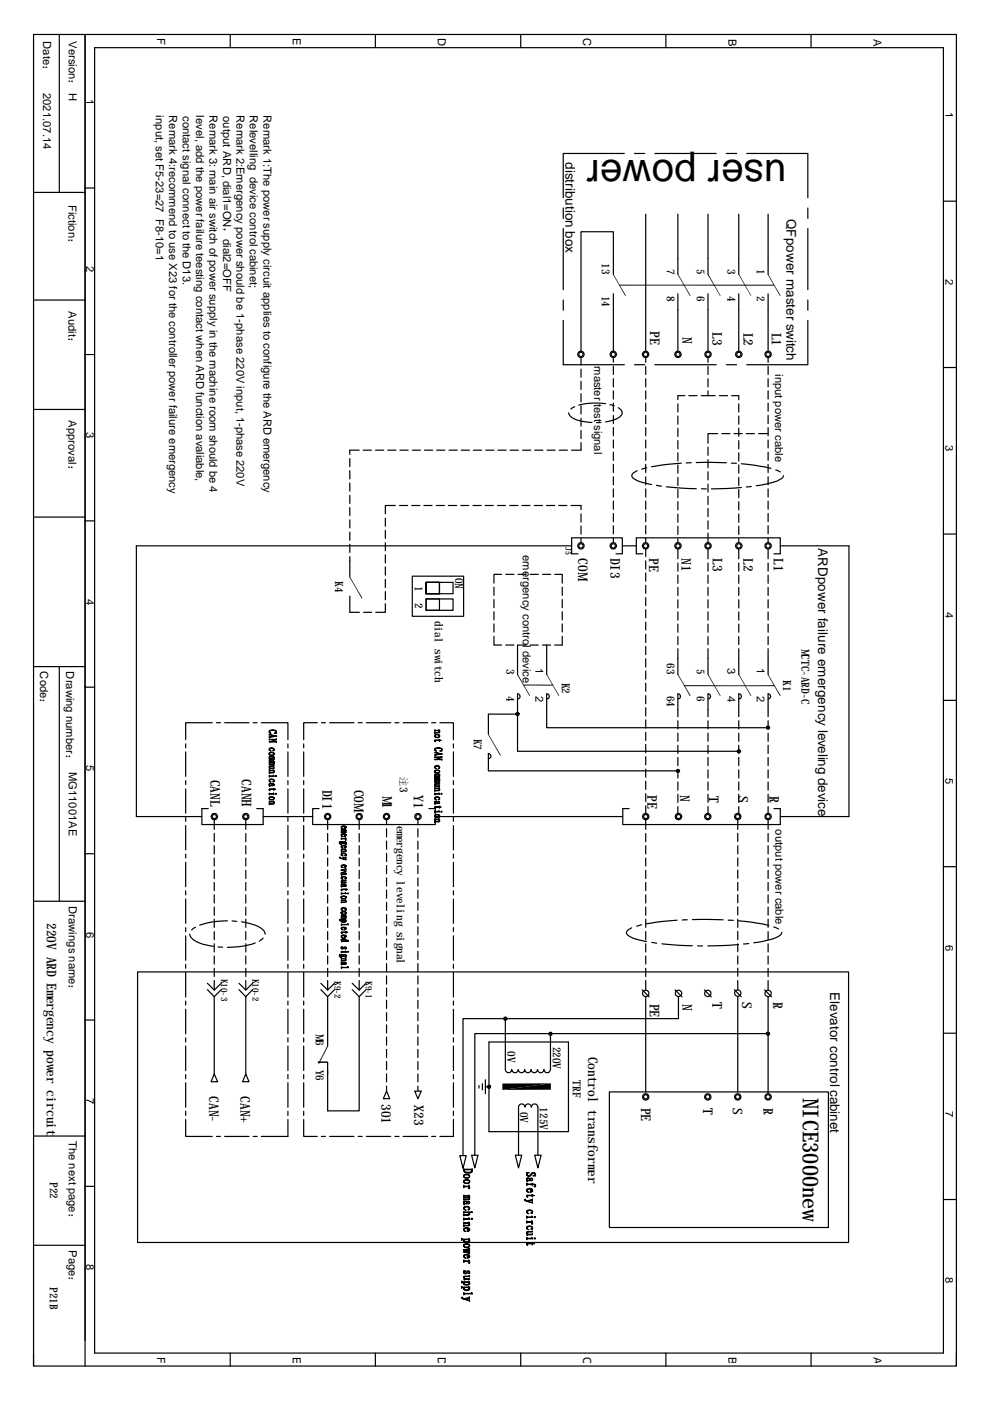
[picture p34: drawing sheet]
<svg xmlns="http://www.w3.org/2000/svg" width="210mm" height="297mm" viewBox="0 0 210 297" stroke-linecap="round" stroke-linejoin="round" font-family="sans-serif">
<defs><g id="words">
<text font-size="8.6" x="166.8" y="33.9" transform="rotate(-180 166.8 33.9)">user power</text>
<text font-size="4.7" x="170.2" y="232.7" transform="rotate(90 170.2 232.7)">NICE3000new</text>
<g font-size="2.8">
<text x="119.9" y="34.4" transform="rotate(90 119.9 34.4)">distribution box</text>
<text x="166.8" y="46.4" transform="rotate(90 166.8 46.4)">QFpower master switch</text>
<text x="137.8" y="70.3" transform="rotate(90 137.8 70.3)">PE</text>
<text x="144.7" y="71.5" transform="rotate(90 144.7 71.5)">N</text>
<text x="151" y="70.5" transform="rotate(90 151 70.5)">L3</text>
<text x="157.6" y="70.5" transform="rotate(90 157.6 70.5)">L2</text>
<text x="163.7" y="70.6" transform="rotate(90 163.7 70.6)">L1</text>
<text x="122.6" y="118.3" transform="rotate(90 122.6 118.3)">COM</text>
<text x="129.4" y="118.3" transform="rotate(90 129.4 118.3)">DI3</text>
<text x="137.7" y="118.3" transform="rotate(90 137.7 118.3)">PE</text>
<text x="144.5" y="118.3" transform="rotate(90 144.5 118.3)">N1</text>
<text x="151.1" y="118.4" transform="rotate(90 151.1 118.4)">L3</text>
<text x="157.6" y="118.4" transform="rotate(90 157.6 118.4)">L2</text>
<text x="164" y="118.3" transform="rotate(90 164 118.3)">L1</text>
<text x="173.5" y="116.2" transform="rotate(90 173.5 116.2)">ARDpower failure emergency leveling device</text>
<text x="44.6" y="165.3" transform="rotate(90 44.6 165.3)">CANL</text>
<text x="51.3" y="165.2" transform="rotate(90 51.3 165.2)">CANH</text>
<text x="68.4" y="167.4" transform="rotate(90 68.4 167.4)">DI1</text>
<text x="75.1" y="167.4" transform="rotate(90 75.1 167.4)">COM</text>
<text x="81.1" y="168.7" transform="rotate(90 81.1 168.7)">M</text>
<text x="81.1" y="170.1" transform="rotate(90 81.1 170.1)">1</text>
<text x="87.8" y="168.6" transform="rotate(90 87.8 168.6)">Y1</text>
<text x="137.3" y="168.6" transform="rotate(90 137.3 168.6)">PE</text>
<text x="144.2" y="168.6" transform="rotate(90 144.2 168.6)">N</text>
<text x="150.3" y="168.8" transform="rotate(90 150.3 168.8)">T</text>
<text x="156.6" y="168.8" transform="rotate(90 156.6 168.8)">S</text>
<text x="163.2" y="168.8" transform="rotate(90 163.2 168.8)">R</text>
<text x="9.9" y="195.7" transform="rotate(90 9.9 195.7)">220V ARD Emergency power circuit</text>
<text x="137.8" y="212.8" transform="rotate(90 137.8 212.8)">PE</text>
<text x="144.7" y="212.8" transform="rotate(90 144.7 212.8)">N</text>
<text x="151.1" y="212.4" transform="rotate(90 151.1 212.4)">T</text>
<text x="157.4" y="212.5" transform="rotate(90 157.4 212.5)">S</text>
<text x="163.9" y="212.5" transform="rotate(90 163.9 212.5)">R</text>
<text x="176" y="210.3" transform="rotate(90 176 210.3)">Elevator control cabinet</text>
<text x="124.7" y="224" transform="rotate(90 124.7 224)">Control transformer</text>
<text x="44.3" y="232.4" transform="rotate(90 44.3 232.4)">CAN-</text>
<text x="51" y="232.4" transform="rotate(90 51 232.4)">CAN+</text>
<text x="80.9" y="234" transform="rotate(90 80.9 234)">301</text>
<text x="87.8" y="234.4" transform="rotate(90 87.8 234.4)">X23</text>
<text x="136" y="234.9" transform="rotate(90 136 234.9)">PE</text>
<text x="149.1" y="234.9" transform="rotate(90 149.1 234.9)">T</text>
<text x="155.4" y="234.9" transform="rotate(90 155.4 234.9)">S</text>
<text x="161.9" y="234.9" transform="rotate(90 161.9 234.9)">R</text>
</g>
<g font-size="2.4">
<text x="9.1" y="8.7" transform="rotate(90 9.1 8.7)">Date：</text>
<text x="14.6" y="8.7" transform="rotate(90 14.6 8.7)">Version： H</text>
<text x="33.3" y="8.2" transform="rotate(90 33.3 8.2)">F</text>
<text x="62.1" y="8.2" transform="rotate(90 62.1 8.2)">E</text>
<text x="92.8" y="8.2" transform="rotate(90 92.8 8.2)">D</text>
<text x="123.7" y="8.2" transform="rotate(90 123.7 8.2)">C</text>
<text x="154.4" y="8.2" transform="rotate(90 154.4 8.2)">B</text>
<text x="185.2" y="8.2" transform="rotate(90 185.2 8.2)">A</text>
<text x="9.1" y="19.7" transform="rotate(90 9.1 19.7)">2021.07.14</text>
<text x="18.3" y="21.1" transform="rotate(90 18.3 21.1)">1</text>
<text x="200.5" y="23.8" transform="rotate(90 200.5 23.8)">1</text>
<text x="33" y="24.5" transform="rotate(90 33 24.5)">input, set F5-23=27 F8-10=1</text>
<text x="35.9" y="24.4" transform="rotate(90 35.9 24.4)">Remark 4:recommend to use X23 for the controller power failure emergency</text>
<text x="38.7" y="24.5" transform="rotate(90 38.7 24.5)">contact signal connect to the D13.</text>
<text x="41.6" y="24.5" transform="rotate(90 41.6 24.5)">level, add the power failure teesting contact when ARD function avaliable,</text>
<text x="44.4" y="24.4" transform="rotate(90 44.4 24.4)">Remark 3: main air switch of power supply in the machine room should be 4</text>
<text x="47.3" y="24.5" transform="rotate(90 47.3 24.5)">output ARD, dial1=ON，dial2=OFF</text>
<text x="50.2" y="24.4" transform="rotate(90 50.2 24.4)">Remark 2:Emergency power should be 1-phase 220V input, 1-phase 220V</text>
<text x="53" y="24.4" transform="rotate(90 53 24.4)">Relevelling device control cabinet;</text>
<text x="55.9" y="24.4" transform="rotate(90 55.9 24.4)">Remark 1:The power supply circuit applies to configure the ARD emergency</text>
<text x="14.5" y="43.4" transform="rotate(90 14.5 43.4)">Fiction：</text>
<text x="18.3" y="56.4" transform="rotate(90 18.3 56.4)">2</text>
<text x="127.6" y="55.9" transform="rotate(90 127.6 55.9)">13</text>
<text x="141.4" y="57" transform="rotate(90 141.4 57)">7</text>
<text x="147.7" y="57" transform="rotate(90 147.7 57)">5</text>
<text x="154.3" y="57" transform="rotate(90 154.3 57)">3</text>
<text x="160.4" y="57" transform="rotate(90 160.4 57)">1</text>
<text x="200.5" y="59.2" transform="rotate(90 200.5 59.2)">2</text>
<text x="14.5" y="65.9" transform="rotate(90 14.5 65.9)">Audit：</text>
<text x="127.6" y="62.7" transform="rotate(90 127.6 62.7)">14</text>
<text x="141.4" y="62.7" transform="rotate(90 141.4 62.7)">8</text>
<text x="147.7" y="62.7" transform="rotate(90 147.7 62.7)">6</text>
<text x="154.3" y="62.7" transform="rotate(90 154.3 62.7)">4</text>
<text x="160.4" y="62.7" transform="rotate(90 160.4 62.7)">2</text>
<text x="126" y="77.6" transform="rotate(90 126 77.6)">master test signal</text>
<text x="164.4" y="79.3" transform="rotate(90 164.4 79.3)">input power cable</text>
<text x="14.5" y="89.1" transform="rotate(90 14.5 89.1)">Approval：</text>
<text x="18.3" y="91.6" transform="rotate(90 18.3 91.6)">3</text>
<text x="200.5" y="94.3" transform="rotate(90 200.5 94.3)">3</text>
<text x="110.8" y="117.7" transform="rotate(90 110.8 117.7)">emergency control device</text>
<text x="71.1" y="123.2" transform="rotate(90 71.1 123.2)">K4</text>
<text x="87.9" y="124.2" transform="rotate(90 87.9 124.2)">1</text>
<text x="96.5" y="122.5" transform="rotate(90 96.5 122.5)">ON</text>
<text x="18.3" y="126.9" transform="rotate(90 18.3 126.9)">4</text>
<text x="87.9" y="127.7" transform="rotate(90 87.9 127.7)">2</text>
<text x="92.2" y="131.7" transform="rotate(90 92.2 131.7)">dial switch</text>
<text x="200.5" y="129.7" transform="rotate(90 200.5 129.7)">4</text>
<text x="170" y="137.6" transform="rotate(90 170 137.6)">MCTC-ARD-C</text>
<text x="8.6" y="142.4" transform="rotate(90 8.6 142.4)">Code：</text>
<text x="14" y="142.4" transform="rotate(90 14 142.4)">Drawing number：</text>
<text x="107.4" y="141.8" transform="rotate(90 107.4 141.8)">3</text>
<text x="113.5" y="141.7" transform="rotate(90 113.5 141.7)">1</text>
<text x="141.4" y="140.7" transform="rotate(90 141.4 140.7)">63</text>
<text x="147.7" y="141.8" transform="rotate(90 147.7 141.8)">5</text>
<text x="154.3" y="141.7" transform="rotate(90 154.3 141.7)">3</text>
<text x="160.4" y="141.7" transform="rotate(90 160.4 141.7)">1</text>
<text x="107.4" y="147.5" transform="rotate(90 107.4 147.5)">4</text>
<text x="113.5" y="147.5" transform="rotate(90 113.5 147.5)">2</text>
<text x="119.1" y="144.8" transform="rotate(90 119.1 144.8)">K2</text>
<text x="141.4" y="147.5" transform="rotate(90 141.4 147.5)">64</text>
<text x="147.7" y="147.5" transform="rotate(90 147.7 147.5)">6</text>
<text x="154.3" y="147.5" transform="rotate(90 154.3 147.5)">4</text>
<text x="160.4" y="147.5" transform="rotate(90 160.4 147.5)">2</text>
<text x="166" y="144.2" transform="rotate(90 166 144.2)">K1</text>
<text x="100.5" y="156.6" transform="rotate(90 100.5 156.6)">K7</text>
<text x="14.6" y="163.6" transform="rotate(90 14.6 163.6)">MG11001AE</text>
<text x="18.3" y="162.2" transform="rotate(90 18.3 162.2)">5</text>
<text x="84.8" y="164.5" transform="rotate(90 84.8 164.5)">注3</text>
<text x="200.5" y="165" transform="rotate(90 200.5 165)">5</text>
<text x="84.2" y="175" transform="rotate(90 84.2 175)">emergency leveling signal</text>
<text x="164.4" y="175.8" transform="rotate(90 164.4 175.8)">output power cable</text>
<text x="14.6" y="192.1" transform="rotate(90 14.6 192.1)">Drawings name：</text>
<text x="18.3" y="197.5" transform="rotate(90 18.3 197.5)">6</text>
<text x="200.5" y="200.3" transform="rotate(90 200.5 200.3)">6</text>
<text x="67" y="219.2" transform="rotate(90 67 219.2)">M6</text>
<text x="117.2" y="221.9" transform="rotate(90 117.2 221.9)">220V</text>
<text x="67" y="226.8" transform="rotate(90 67 226.8)">Y6</text>
<text x="107.6" y="222.8" transform="rotate(90 107.6 222.8)">0V</text>
<text x="18.3" y="232.8" transform="rotate(90 18.3 232.8)">7</text>
<text x="121.5" y="229.1" transform="rotate(90 121.5 229.1)">TRF</text>
<text x="110.3" y="235.7" transform="rotate(90 110.3 235.7)">0V</text>
<text x="114.4" y="234.8" transform="rotate(90 114.4 234.8)">125V</text>
<text x="200.5" y="235.6" transform="rotate(90 200.5 235.6)">7</text>
<text x="14.6" y="241.9" transform="rotate(90 14.6 241.9)">The next page：</text>
<text x="10.5" y="250.6" transform="rotate(90 10.5 250.6)">P22</text>
<text x="14.6" y="265.1" transform="rotate(90 14.6 265.1)">Page：</text>
<text x="18.3" y="268" transform="rotate(90 18.3 268)">8</text>
<text x="10.5" y="272.9" transform="rotate(90 10.5 272.9)">P21B</text>
<text x="200.5" y="270.8" transform="rotate(90 200.5 270.8)">8</text>
<text x="33.3" y="287.7" transform="rotate(90 33.3 287.7)">F</text>
<text x="62.1" y="287.7" transform="rotate(90 62.1 287.7)">E</text>
<text x="92.8" y="287.7" transform="rotate(90 92.8 287.7)">D</text>
<text x="123.7" y="287.7" transform="rotate(90 123.7 287.7)">C</text>
<text x="154.4" y="287.7" transform="rotate(90 154.4 287.7)">B</text>
<text x="185.2" y="287.7" transform="rotate(90 185.2 287.7)">A</text>
</g>
<g font-size="1.9">
<text x="46.9" y="207.5" transform="rotate(90 46.9 207.5)">K10-3</text>
<text x="53.6" y="207.5" transform="rotate(90 53.6 207.5)">K10-2</text>
<text x="70.9" y="208" transform="rotate(90 70.9 208)">K9-2</text>
<text x="77.6" y="208" transform="rotate(90 77.6 208)">K9-1</text>
</g>
<text font-size="1.7" x="119.9" y="115.9" transform="rotate(90 119.9 115.9)">J5</text>
</g></defs>
<g fill="none" stroke="#000" stroke-width=".25">
<path d="M7.1 7.3h195.7v282.3h-195.7zM12.6 7.4v33.4M18 7.4v282.2M20.1 10.1h179.9v276.8h-179.9zM48.8 7.4v2.7M79.6 7.4v2.7M110.4 7.4v2.7M141.2 7.4v2.7M172 7.4v2.7M18 39.9h2.1M132.4 32.5h-13v9.4M134.5 32.5h2.2"/>
<path d="M138.9 32.5h12.9M154 32.5h2.2M158.3 32.5h13v9.4M7.1 40.8h10.9M119.4 44.1v2.2M119.4 48.5v12.9M130 58.2v-9.1h-6.8v25.4M136.9 45.4v29.1M143.7 45.4v12.8M150.1 45.4v12.8M156.6 45.4v12.8M162.9 45.4v12.8"/>
<path d="M171.3 44.1v2.2M171.3 48.5v12.9M200 42.7h2.8M7.1 63.6h10.9M18 75.2h2.1M119.4 63.6v2.2M119.4 67.9v9.4h13M123.2 75.8v1.6M123.2 78.3v1.7M130 62.3v12.2M130 75.8v1M130 77.7v1.7"/>
<path d="M134.5 77.3h2.2M136.9 75.8v1M136.9 77.7v1.7M138.9 77.3h12.9M143.7 62.3v12.2M150.1 62.3v12.2M150.1 75.8v1M150.1 77.7v1.7M154 77.3h2.2M156.6 62.3v12.2M162.9 62.3v12.2M162.9 75.8v1"/>
<path d="M162.9 77.7v1.7M171.3 67.9v9.4h-13M171.3 63.6v2.2M200 77.9h2.8M7.1 86.8h10.9M74.2 97.2v1.8M74.2 99.8v1.7M76.2 95.4h-2v.9M77 95.4h1.7M79.6 95.4h1.8M82.2 95.4h1.7M84.8 95.4h1.7"/>
<path d="M87.4 95.4h1.8M90 95.4h1.7M92.6 95.4h1.7M95.2 95.4h1.7M97.8 95.4h1.7M100.4 95.4h1.7M103 95.4h1.7M105.6 95.4h1.7M108.2 95.4h1.7M110.8 95.4h1.7M113.4 95.4h1.7M116 95.4h1.7"/>
<path d="M118.6 95.4h1.7M120.6 87.5a2.92 2.92 0 0 0 2.7 1.8l2.2 .3M121.8 86.2l-.8 .5M123.2 80.8v1.8M123.2 83.5v1.7M123.2 86v1.8M123.2 88.7v1.7M123.2 91.3v1.7M123.2 93.8v1.6h-2M127.4 89.6h-.9M128.4 85.6l-3.3-.1-2.4 .4M129.3 85.8l.9 .2"/>
<path d="M130 80.3v1.7M130 82.9v1.7M130 85.5v1.7M130 88.1v1.7M130 90.7v1.7M130 93.3v1.7M130 95.9v1.7M130 98.5v1.7M131.1 86.4a1.16 1.16 0 0 1 .8 1.2 1.16 1.16 0 0 1-.9 1.1l-2.6 .7M135.1 99.8a1.23 1.23 0 0 0-1.1 1.3l1.3 .9 2.8 .7M136.9 80.3v1.7M136.9 82.9v1.7"/>
<path d="M136.9 85.5v1.7M136.9 88.1v1.7M136.9 90.7v1.7M136.9 93.3v1.7M136.9 95.9v1.7M136.9 98.5v1.7M137.1 99.2l-1 .3M143.7 85.6v1.8M143.7 88.2v1.7M143.7 90.8v1.7M143.7 93.4v1.8M143.7 96v1.7"/>
<path d="M143.7 98.6v1.7M144.4 98.2l-6.3 .8M145.2 83.9h-1.5v.8M146 83.9h1.8M146.6 98.1l-1.1 .1M147.6 98.1h6.4M148.7 83.9h2.9M150.1 80.3v1.7M150.1 82.9v1M150.1 94.8v1.7M150.1 97.4v1.8M152.1 91.9h-2v2.1"/>
<path d="M152.5 83.9h1.8M153 91.9h1.8M155.1 98.2h1M155.1 83.9h1.5v.8M155.6 91.9h1.8M156.6 85.6v1.8M156.6 88.2v1.7M156.6 90.8v1.7M156.6 93.4v1.8M156.6 96v1.7M156.6 98.6v1.7M157.2 98.3l2.7 .3 3.5 .7"/>
<path d="M158.2 91.9h1.7M160.8 91.9h2.1M162.9 80.3v1.7M162.9 82.9v1.7M162.9 85.5v1.7M162.9 88.1v1.7M162.9 90.7v1.7M162.9 93.3v1.7M162.9 95.9v1.7M162.9 98.5v1.7M164.5 99.6l.9 .5M7.1 109.6h10.9"/>
<path d="M18 110.4h2.1M74.2 102.4v1.7M74.2 105v1.8M74.2 107.6v1.7M74.2 110.2v1.7M74.2 112.8v1.7M74.2 115.4v1.7M74.2 118v4.3M81.7 109.8v1.8M81.7 112.4v1.8M81.7 115v1.8M81.7 117.6v1.8"/>
<path d="M83.8 107.2h-2.1v1.8M84.7 107.2h1.7M87.3 107.2h1.7M89.9 107.2h1.7M92.5 107.2h1.7M95.1 107.2h1.7M97.7 107.2h1.7M100.3 107.2h1.7M102.9 107.2h1.7M105.5 107.2h1.7M108.1 107.2h1.7M110.7 107.2h1.7"/>
<path d="M113.3 107.2h1.7M115.9 107.2h1.7M118.4 107.2h1.8M121.1 107.2h2.1v.9M121.2 115.7h-92.3v57.4h13.9M122.6 117.4h-1.4v-3.4h10.8v3.4h-1.4M123.2 109v1.7M123.2 111.5v1.8M123.2 114.2v.8M130 101.1v1.7M130 103.7v1.7M130 106.2v1.8"/>
<path d="M130 108.9v1.7M130 111.4v1.8M130 114v1M132 115.7h2.9M136.3 117.4h-1.4v-3.4h30.5v3.4h-1.3M136.9 101.1v1.7M136.9 103.7v1.7M136.9 106.2v1.8M136.9 108.9v1.7M136.9 111.4v1.8M136.9 114v1M136.9 116.4v1.6"/>
<path d="M136.9 118.9v1.7M139.2 102.9l1.1 .2M141.3 103.2l6.3 .4M143.7 101.2v1.7M143.7 103.8v1.7M143.7 106.4v1.7M143.7 109v1.7M143.7 111.6v1.7M143.7 114.2v.8M143.7 116.4v2.1M143.7 119.4v1.7M148.7 103.6l1.1 .1"/>
<path d="M150.1 113l.1 2M150.1 100v1.8M150.1 102.6v1.7M150.1 105.2v1.8M150.1 107.8v1.7M150.1 110.4v1.8M150.1 116.4v2.1M150.1 119.4v1.7M156.6 101.2v1.7M156.6 103.8v1.7M156.6 106.4v1.7M156.6 109v1.7"/>
<path d="M156.6 111.6v1.7M156.6 114.2v.8M156.6 116.4v2.1M156.6 119.4v1.7M157.2 103.4l-6.4 .3M159.3 103.2h-1.1M162.9 101.1v1.7M162.9 103.7v1.7M162.9 106.2v1.8M162.9 108.9v1.7M162.9 111.4v1.8M162.9 114v1"/>
<path d="M162.9 116.4v2.1M162.9 119.4v1.7M165.4 115.7h14.6v57.4h-14.6M166.1 100.9a3.6 3.6 0 0 1-2.9 1.5l-2.8 .6M200 113.2h2.8M74.2 126.4v3.4h2M77.1 129.8h1.7M81.7 128v1.8h-2M81.7 120.2v1.7M81.7 122.8v1.8M81.7 125.4v1.8M87.4 122.2h10.9v8.5h-10.9z"/>
<path d="M90.3 123.5h5.8v2.4h-5.8zM90.3 127v2.4zM90.3 127h2.9zM90.3 127h5.8v2.4h-5.8zM90.3 123.5h2.9v2.4v-2.4zM90.3 129.4h2.9zM90.3 123.5v2.4h2.9h-2.9zM93.2 127v2.4zM104.7 134.9v1.9h1.6M104.7 124.5v1.7M104.7 127.1v1.7M104.7 129.7v1.7"/>
<path d="M104.7 132.3v1.7M106.3 121.8h-1.6v1.8M107.2 136.8h1.8M107.2 121.8h1.8M109.7 136.8v6.2M109.8 136.8h1.7M109.8 121.8h1.7M112.4 136.8h1.7M112.4 121.8h1.7M115 136.8h1.8M115 121.8h1.8M115.9 136.8v6.2"/>
<path d="M117.6 121.8h1.6v1.8M119.2 134.9v1.9h-1.6M119.2 124.5v1.7M119.2 127.1v1.7M119.2 129.7v1.7M119.2 132.3v1.7M136.9 121.5v1.7M136.9 124.1v1.7M136.9 126.7v1.7M136.9 129.3v1.7M136.9 131.9v1.7M136.9 134.5v1.7"/>
<path d="M136.9 137.1v1.7M136.9 139.7v1.7M143.7 121.9v1.8M143.7 124.5v1.8M143.7 127.2v1.7M143.7 129.7v1.8M143.7 132.3v1.8M143.7 134.9v1.8M143.7 137.5v5.5M150.1 121.9v1.8M150.1 124.5v1.8M150.1 127.2v1.7"/>
<path d="M150.1 129.7v1.8M150.1 132.3v1.8M150.1 134.9v1.8M150.1 137.5v5.5M156.6 121.9v1.8M156.6 124.5v1.8M156.6 127.2v1.7M156.6 129.7v1.8M156.6 132.3v1.8M156.6 134.9v1.8M156.6 137.5v5.5M162.9 121.9v1.8"/>
<path d="M162.9 124.5v1.8M162.9 127.2v1.7M162.9 129.7v1.8M162.9 132.3v1.8M162.9 134.9v1.8M162.9 137.5v5.5M7.1 141.3h10.9M12.6 141.3v49.8M18 145.7h2.1M39.4 157.7v.9M39.4 159.4v5.2M45 153.2h-5.6v3.6"/>
<path d="M45.9 153.2h.8M47.6 153.2h5.2M53.7 153.2h.8M55.4 153.2h5.6v3.6M61 157.7v.9M61 159.4v5.2M64.4 157.7v.9M64.4 159.4v5.2M67.3 153.2h-2.9v3.6M68.2 153.2h.8M69.9 153.2h5.2M75.9 153.2h.9"/>
<path d="M77.7 153.2h5.1M83.7 153.2h.9M85.5 153.2h5.2M91.5 153.2h.9M93.3 153.2h2.8v3.6M96.1 157.7v.9M96.1 159.4v5.2M109.5 151.2l.2-.2 .3 .2v.4l-.3 .2-.2-.2zM109.7 148.2a.55 .55 0 0 0 .6-.6 .55 .55 0 0 0-.6-.5v12.2h46.9M109.7 151.4h-6.2v4.3M115.9 148.2l.3-.1a.55 .55 0 0 0 .2-.6 .55 .55 0 0 0-.5-.4v7.2h47M136.9 142.3v1.7"/>
<path d="M136.9 144.9v1.7M136.9 147.5v1.7M136.9 150.1v1.7M136.9 152.6v1.8M136.9 155.3v1.7M136.9 157.8v1.8M143.7 148.2l.3-.1a.55 .55 0 0 0 .2-.6 .55 .55 0 0 0-.5-.4v4.9M143.7 152.8v1.7M143.7 155.4v1.8M143.7 158v1.8M150.1 148.2a.55 .55 0 0 0 .6-.6 .55 .55 0 0 0-.6-.5v4.9M150.1 152.8v1.7"/>
<path d="M150.1 155.4v1.8M150.1 158v1.8M156.4 159.1l.2-.2 .3 .2v.4h-.5l-.1-.2zM156.6 148.2l.3-.1a.55 .55 0 0 0 .3-.6 .55 .55 0 0 0-.6-.4v4.9M156.6 152.8v1.7M156.6 155.4v1.8M156.6 158v1.8M162.6 154l.3-.1 .2 .1 .1 .3-.1 .2-.2 .1-.3-.1zM162.9 148.2a.55 .55 0 0 0 .5-.6 .55 .55 0 0 0-.5-.5v4.9M162.9 152.8v1.7M162.9 155.4v1.8M162.9 158v1.8"/>
<path d="M200 148.5h2.8M39.4 165.5v.9M39.4 167.2v5.2M39.4 173.3v.8M39.4 175v5.2M44.2 171.4h-1.4v3.4h13v-3.4h-1.4M45.4 173.8v2M45.4 176.7v1.8M45.4 179.3v1.7M52.1 173.8v2M52.1 176.7v1.8M52.1 179.3v1.7"/>
<path d="M55.8 173.1h10.5M61 165.5v.9M61 167.2v5.2M61 173.3v.8M61 175v5.2M64.4 165.5v.9M64.4 167.2v5.2M64.4 173.3v.8M64.4 175v5.2M67.6 171.4h-1.3v3.4h26v-3.4h-1.4M69.5 173.8v2M69.5 176.7v1.8"/>
<path d="M69.5 179.3v1.7M76.2 173.8v2M76.2 176.7v1.8M76.2 179.3v1.7M82 173.8v1.1M82 175.7v1.7M82 178.3v1.8M88.6 173.8v1.1M88.6 175.7v1.7M88.6 178.3v1.8M92.3 173.1h39.7M96.1 165.5v.9"/>
<path d="M96.1 167.2v5.2M96.1 173.3v.8M96.1 175v5.2M103.5 160.9a.55 .55 0 0 0 .6-.6 .55 .55 0 0 0-.6-.5v3.6h40.2M133.4 171.4h-1.4v3.4h33.4v-3.4h-1.3M136.9 160.4v1.8M136.9 163.1v1.7M136.9 165.6v1.8M136.9 168.3v1.7M136.9 170.8v1.7M136.9 173.8v2M136.9 176.7v1.8"/>
<path d="M136.9 179.3v1.7M143.5 163.2l.2-.1 .3 .1 .1 .2-.1 .3h-.5l-.1-.3zM143.7 160.6v1.7M143.7 163.2v1.8M143.7 165.8v1.7M143.7 168.4v1.7M143.7 171v1.5M150.1 160.6v1.7M150.1 163.2v1.8M150.1 165.8v1.7M150.1 168.4v1.7M150.1 171v1.5"/>
<path d="M156.4 173.8v2M156.4 176.7v1.7M156.4 179.3v1.7M156.6 160.6v1.7M156.6 163.2v1.8M156.6 165.8v1.7M156.6 168.4v1.7M156.6 171v1.5M162.9 160.6v1.7M162.9 163.2v1.8M162.9 165.8v1.7M162.9 168.4v1.7"/>
<path d="M162.9 171v1.5M162.9 173.8v2M162.9 176.7v1.8M162.9 179.3v1.7M7.1 191.1h10.9M18 181h2.1M39.4 181.1v.8M39.4 182.8v5.2M39.4 188.9v.8M39.4 190.6v5.2M39.4 196.7v.8M39.4 198.4v5.2"/>
<path d="M40.2 198.1a2.47 2.47 0 0 0 2 1.8l3.1 .7M41.4 196.6l-.8 .6M45.4 181.9v1.7M45.4 184.5v1.8M45.4 187.1v1.7M45.4 189.7v1.8M45.4 192.3v1.7M45.4 194.9v1.7M45.4 197.5v1.7M48.2 195.2l-3.3 .3-2.6 .7M49.2 195.3l1 .1M51.2 195.4a6.9 6.9 0 0 1 4.9 2.2l.1 .5"/>
<path d="M52.1 181.9v1.7M52.1 184.5v1.8M52.1 187.1v1.7M52.1 189.7v1.8M52.1 192.3v1.7M52.1 194.9v1.7M52.1 197.5v1.7M54.1 199.9l-2.6 .7-3.3 .3M55.8 198.9l-.8 .6M61 181.1v.8M61 182.8v5.2M61 188.9v.8"/>
<path d="M61 190.6v5.2M61 196.7v.8M61 198.4v5.2M64.4 181.1v.8M64.4 182.8v5.2M64.4 188.9v.8M64.4 190.6v5.2M64.4 196.7v.8M64.4 198.4v5.2M69.5 181.9v1.7M69.5 184.5v1.8M69.5 187.1v1.7"/>
<path d="M69.5 189.7v1.8M69.5 192.3v1.7M69.5 194.9v1.7M69.5 197.5v1.7M76.2 181.9v1.7M76.2 184.5v1.8M76.2 187.1v1.7M76.2 189.7v1.8M76.2 192.3v1.7M76.2 194.9v1.7M76.2 197.5v1.7M82 180.9v1.8"/>
<path d="M82 183.5v1.7M82 186.1v1.8M82 188.7v1.7M82 191.3v1.7M82 193.9v1.8M82 196.5v1.7M82 199.1v1.7M88.6 180.9v1.8M88.6 183.5v1.7M88.6 186.1v1.8M88.6 188.7v1.7M88.6 191.3v1.7"/>
<path d="M88.6 193.9v1.8M88.6 196.5v1.7M88.6 199.1v1.7M96.1 181.1v.8M96.1 182.8v5.2M96.1 188.9v.8M96.1 190.6v5.2M96.1 196.7v.8M96.1 198.4v5.2M133.9 196.7a1.23 1.23 0 0 0-1 1.3 4.6 4.6 0 0 0 2.8 1.3l1.4 .3M136 196.1l-1 .3M136.9 181.9v1.7"/>
<path d="M136.9 184.5v1.8M136.9 187.1v1.7M136.9 189.7v1.8M136.9 192.3v1.7M136.9 194.9v1.7M136.9 197.5v1.7M138.2 199.8l1 .2M143.6 195.1l-6.5 .8M145.7 195l-1 .1M146.8 195h6.5M154.4 195.1h1.1M156.4 181.9v1.7"/>
<path d="M156.4 184.5v1.7M156.4 187.1v1.7M156.4 189.7v1.7M156.4 192.3v1.7M156.4 194.9v1.7M156.4 197.5v1.7M156.6 195.2l2.7 .3 3.7 .7M162.9 181.9v1.7M162.9 184.5v1.8M162.9 187.1v1.7M162.9 189.7v1.8M162.9 192.3v1.7"/>
<path d="M162.9 194.9v1.7M162.9 197.5v1.7M164 196.5l1.1 .5M165.8 197.8h-.1a3.6 3.6 0 0 1-2.9 1.5l-3 .6M200 183.8h2.8M18 216.3h2.1M29.2 206.1h150.7v57.3h-150.7zM39.4 204.5v.8M39.4 206.2v5.2M39.4 212.2v.9M39.4 214v5.2M44 209.8l1.4 1.5 1.5-1.5"/>
<path d="M44 208.5l1.4 1.4 1.5-1.4M45.4 211.3v16.4l-.7 1.6h1.4l-.7-1.6M45.4 200.1v1.7M45.4 202.7v1.7M45.4 205.3v1.7M45.4 207.9v2M46.2 200.8h1M50.7 209.8l1.4 1.5 1.5-1.5M50.7 208.5l1.4 1.4 1.5-1.4M52.1 200.1v1.7M52.1 202.7v1.7M52.1 205.3v1.7"/>
<path d="M52.1 207.9v2M52.1 211.3v16.4M61 204.5v.8M61 206.2v5.2M61 212.2v.9M61 214v5.2M64.4 204.5v.8M64.4 206.2v5.2M64.4 212.2v.9M64.4 214v5.2M68 209.8l1.5 1.5 1.4-1.5M68 208.5l1.5 1.4 1.4-1.4"/>
<path d="M69.5 200.1v1.7M69.5 202.7v1.7M69.5 205.3v1.7M69.5 207.9v2M69.5 211.3v10.5M74.7 209.8l1.5 1.5 1.4-1.5M74.7 208.5l1.5 1.4 1.4-1.4M76.2 211.3v24.2h-6.7v-8.4M76.2 200.1v1.7M76.2 202.7v1.7M76.2 205.3v1.7M76.2 207.9v2"/>
<path d="M82 201.7v1.7M82 204.3v1.7M82 206.9v1.7M82 209.5v1.7M82 212.1v1.7M82 214.7v1.7M82 217.3v1.7M82 219.9v1.7M88.6 201.7v1.7M88.6 204.3v1.7M88.6 206.9v1.7M88.6 209.5v1.7"/>
<path d="M88.6 212.1v1.7M88.6 214.7v1.7M88.6 217.3v1.7M88.6 219.9v1.7M96.1 204.5v.8M96.1 206.2v5.2M96.1 212.2v.9M96.1 214v5.2M107.1 216v10.8a.68 .68 0 0 0 .7 .6 .68 .68 0 0 0 .7-.6 .7 .7 0 0 0 .7 .6 .7 .7 0 0 0 .7-.6 .68 .68 0 0 0 .7 .6 .68 .68 0 0 0 .7-.6 .68 .68 0 0 0 .6 .6 .68 .68 0 0 0 .7-.6 .68 .68 0 0 0 .7 .6 .68 .68 0 0 0 .7-.6 .68 .68 0 0 0 .6 .6 .68 .68 0 0 0 .7-.6 .7 .7 0 0 0 .7 .6 .7 .7 0 0 0 .7-.6v-7.7M107.1 216h-8.9v29M116.5 218.9h.5v.5l-.3 .1-.2-.1zM136.2 209.9l1.4 1.5"/>
<path d="M136.9 200.1v1.7M136.9 202.7v1.7M136.9 205.3v1.7M136.9 207.9v2M136.9 211.3v20.2M140.3 200.1l6.5 .4M143.1 209.9l1.5 1.5M143.8 211.3v4.7h-36.7M147.9 200.5l1.1 .1M149.4 209.9l1.4 1.5M155.7 209.8l1.4 1.5M156.4 200.1v1.7"/>
<path d="M156.4 202.7v1.7M156.4 205.3v1.7M156.4 207.9v2M156.4 211.3v20.2M156.6 200.3l-6.5 .3M158.7 200.1h-1.1M162.1 209.9l1.5 1.5M162.5 219.1h-61.8v25.8M162.6 218.9l.3-.1 .2 .1 .1 .2-.1 .3-.2 .1-.3-.1zM162.9 200.1v1.7M162.9 202.7v1.7M162.9 205.3v1.7"/>
<path d="M162.9 207.9v2M162.9 211.3v20.6M200 219.1h2.8M39.4 237.3v3.6h5.6M39.4 220v.9M39.4 221.8v5.2M39.4 227.8v.9M39.4 229.6v5.2M39.4 235.6v.9M52.1 227.7l.7 1.6h-1.4zM61 237.3v3.6h-5.6M61 220v.9"/>
<path d="M61 221.8v5.2M61 227.8v.9M61 229.6v5.2M61 235.6v.9M64.4 237.3v3.6h2.9M64.4 220v.9M64.4 221.8v5.2M64.4 227.8v.9M64.4 229.6v5.2M64.4 235.6v.9M67.4 225.2h2.1v2.5M82 231.3l.6 1.6h-1.3z"/>
<path d="M82 222.5v1.7M82 225.1v1.7M82 227.7v1.7M82 230.3v1M87.9 231.3h1.4l-.7 1.6zM88.6 222.5v1.7M88.6 225.1v1.7M88.6 227.7v1.7M88.6 230.3v1M96.1 237.3v3.6h-2.8M96.1 220v.9M96.1 221.8v5.2"/>
<path d="M96.1 227.8v.9M96.1 229.6v5.2M96.1 235.6v.9M101.6 230.2v.5M102.3 229.8v1.3M102.9 230.4h.9M102.9 228.9v3M103.4 230.2l.3-.1 .2 .1v.5h-.5zM103.7 220.9h16.8v19h-16.8zM129.2 231.5h46.4v28.8h-46.4zM7.1 240.9h10.9M18 251.5h2.1"/>
<path d="M45.9 240.9h.8M47.6 240.9h5.2M53.7 240.9h.8M68.2 240.9h.8M69.9 240.9h5.2M75.9 240.9h.9M77.7 240.9h5.1M83.7 240.9h.9M85.5 240.9h5.2M91.5 240.9h.9M97.5 245h1.3l-.6 2.7zM100 244.9h1.3l-.6 2.7z"/>
<path d="M109.3 244.9h1.3l-.7 2.7zM109.9 244.9v-10.2a.68 .68 0 0 1 .7-.7 .68 .68 0 0 1 .7 .7 .68 .68 0 0 1 .7-.7 .68 .68 0 0 1 .6 .7 .7 .7 0 0 1 .7-.7 .7 .7 0 0 1 .7 .7v10.2M113.4 244.9h1.3l-.7 2.7zM200 254.3h2.8M7.1 264h10.9M7.1 286.9v2.7M48.8 286.9v2.7M79.6 286.9v2.7M110.4 286.9v2.7M141.2 286.9v2.7M172 286.9v2.7M202.8 286.9v2.7"/>
<circle cx="123.2" cy="75.1" r=".67"/>
<circle cx="123.2" cy="75.1" r=".46"/>
<circle cx="130" cy="75.1" r=".46"/>
<circle cx="130" cy="75.1" r=".67"/>
<circle cx="136.9" cy="75.1" r=".46"/>
<circle cx="136.9" cy="75.1" r=".67"/>
<circle cx="143.7" cy="75.1" r=".67"/>
<circle cx="143.7" cy="75.1" r=".46"/>
<circle cx="150.1" cy="75.1" r=".68"/>
<circle cx="150.1" cy="75.1" r=".46"/>
<circle cx="156.6" cy="75.1" r=".68"/>
<circle cx="156.7" cy="75.1" r=".46"/>
<circle cx="162.8" cy="75.1" r=".46"/>
<circle cx="162.9" cy="75.1" r=".68"/>
<circle cx="123.2" cy="115.7" r=".46"/>
<circle cx="123.2" cy="115.7" r=".67"/>
<circle cx="130" cy="115.7" r=".67"/>
<circle cx="130" cy="115.7" r=".46"/>
<circle cx="136.9" cy="115.7" r=".46"/>
<circle cx="136.9" cy="115.7" r=".67"/>
<circle cx="143.7" cy="115.7" r=".67"/>
<circle cx="143.7" cy="115.7" r=".46"/>
<circle cx="150.1" cy="115.7" r=".68"/>
<circle cx="150.1" cy="115.7" r=".46"/>
<circle cx="156.6" cy="115.7" r=".68"/>
<circle cx="156.7" cy="115.7" r=".46"/>
<circle cx="162.8" cy="115.7" r=".46"/>
<circle cx="162.9" cy="115.7" r=".68"/>
<circle cx="45.4" cy="173.1" r=".67"/>
<circle cx="45.4" cy="173.1" r=".46"/>
<circle cx="52.1" cy="173.1" r=".68"/>
<circle cx="52.1" cy="173.1" r=".45"/>
<circle cx="69.5" cy="173.1" r=".45"/>
<circle cx="69.5" cy="173.1" r=".68"/>
<circle cx="76.1" cy="173.1" r=".46"/>
<circle cx="76.2" cy="173.1" r=".68"/>
<circle cx="81.9" cy="173.1" r=".46"/>
<circle cx="82" cy="173.1" r=".68"/>
<circle cx="88.6" cy="173.1" r=".68"/>
<circle cx="88.6" cy="173.1" r=".46"/>
<circle cx="136.9" cy="173.1" r=".45"/>
<circle cx="136.9" cy="173.1" r=".68"/>
<circle cx="143.8" cy="173.1" r=".68"/>
<circle cx="143.9" cy="173.1" r=".46"/>
<circle cx="150.1" cy="173.1" r=".46"/>
<circle cx="150.1" cy="173.1" r=".68"/>
<circle cx="156.4" cy="173.1" r=".46"/>
<circle cx="156.4" cy="173.1" r=".68"/>
<circle cx="162.8" cy="173.1" r=".46"/>
<circle cx="162.9" cy="173.1" r=".68"/>
<circle cx="107.1" cy="216" r=".35"/>
<circle cx="136.9" cy="210.6" r=".7"/>
<circle cx="143.8" cy="210.6" r=".7"/>
<circle cx="150.1" cy="210.6" r=".7"/>
<circle cx="156.4" cy="210.6" r=".7"/>
<circle cx="162.9" cy="210.6" r=".7"/>
<circle cx="136.9" cy="232.6" r=".46"/>
<circle cx="136.9" cy="232.6" r=".68"/>
<circle cx="150.1" cy="232.6" r=".47"/>
<circle cx="150.1" cy="232.6" r=".68"/>
<circle cx="156.4" cy="232.6" r=".47"/>
<circle cx="156.4" cy="232.6" r=".68"/>
<circle cx="162.8" cy="232.6" r=".47"/>
<circle cx="162.9" cy="232.6" r=".68"/>
</g>
<g fill="#000">
<path d="M130 58.2l2.7 4.5h-.2zM130 58.2h.1l2.6 4.5zM143.7 58.2l2.7 4.5h-.1zM143.7 58.2h.1l2.6 4.5zM150 58.2l2.8 4.5h-.1zM150 58.2h.2l2.6 4.5zM156.6 58.2l2.7 4.5h-.1zM156.6 58.2h.1l2.6 4.5zM162.8 58.2l2.7 4.5h-.1zM162.8 58.2h.1l2.6 4.5zM74.1 122.4l2.7 4.4-.1 .1zM74.1 122.4l.1-.1 2.6 4.5z"/>
<path d="M103.5 155.7l2.7 4.4-.2 .1zM103.5 155.7l.1-.1 2.6 4.5zM109.4 151.3v.1zM109.4 151.3v.2zM109.4 151.2v.3zM109.5 151.2l-.1 .3zM109.5 151.2v.4zM109.6 151.1l-.1 .5zM109.6 151.1v.6zM109.6 143.1l2.8 4.4-.1 .1zM109.7 151.1l-.1 .6zM109.7 151v.7z"/>
<path d="M109.7 151v.8zM109.6 143.1l.2-.1 2.6 4.5zM109.8 151.1l-.1 .7zM109.8 151.1v.6zM109.9 151.1l-.1 .6zM109.9 151.1v.6zM110 151.2l-.1 .5zM110 151.2v.4zM110.1 151.3v.2zM110.1 151.4v.1zM110 151.2v.3zM110.1 151.3l-.1 .2z"/>
<path d="M115.9 143.1l2.7 4.4-.2 .1zM115.9 143.1l.1-.1 2.6 4.5zM143.7 143.1l2.7 4.4-.1 .1zM143.7 143.1l.1-.1 2.6 4.5zM150 143l2.8 4.5-.1 .1zM150 143h.2l2.6 4.5zM156.3 159.2v.2zM156.3 159.2v.3zM156.3 159.2v.1zM156.4 159.1l-.1 .4zM156.4 159.1v.4zM156.4 159v.5z"/>
<path d="M156.5 159v.6zM156.6 143.1l2.7 4.4-.1 .1zM156.6 158.9l-.1 .7zM156.6 158.9v.7zM156.6 143.1l.1-.1 2.6 4.5zM156.7 158.9l-.1 .7zM156.7 158.9v.7zM156.8 159l-.1 .6zM156.8 159v.6zM156.9 159l-.1 .6zM156.9 159v.5zM156.9 159.1v.4z"/>
<path d="M157 159.2v.2zM157 159.3v.1zM157 159.2v.3zM157 159.2l-.1 .3zM162.5 154.2v.1zM162.5 154.2v.2zM162.6 154.1v.3zM162.6 154.1v.4zM162.6 154v.5zM162.7 154v.6zM162.8 143.1l2.7 4.4-.1 .1zM162.8 154l-.1 .6z"/>
<path d="M162.8 154v.6zM162.9 153.9v.7zM162.8 143.1l.1-.1 2.6 4.5zM162.9 154v.6zM163 154l-.1 .6zM163 154v.6zM163 154v.5zM163.1 154l-.1 .5zM163.1 154v.5zM163.1 154.1v.4zM163.2 154.1v.3zM163.2 154.2v.2z"/>
<path d="M163.2 154.1l-.1 .4zM143.4 163.3v.2zM143.4 163.3v.3zM143.4 163.4v.1zM143.5 163.2l-.1 .4zM143.5 163.2v.4zM143.5 163.2v.5zM143.6 163.1v.6zM143.6 163.1v.7zM143.7 163.1l-.1 .7zM143.7 163.1v.7zM143.8 163.1l-.1 .7z"/>
<path d="M143.8 163.1v.7zM143.9 163.1l-.1 .7zM143.9 163.1v.6zM144 163.2l-.1 .5zM144 163.2v.5zM144.1 163.3v.3zM144.1 163.4v.2zM144 163.2v.4zM144.1 163.3l-.1 .3zM144.1 163.4v.1zM106.8 215.9v.1zM106.8 215.9v.2z"/>
<path d="M106.8 215.8v.3zM106.9 215.8l-.1 .3zM106.9 215.8v.4zM106.9 215.7v.5zM107 215.7v.6zM107 215.6v.7zM107.1 215.6v.7zM107.2 215.6l-.1 .7zM107.2 215.6v.7zM107.3 215.6l-.1 .7zM107.3 215.6v.7zM107.3 215.7v.6z"/>
<path d="M107.4 215.7l-.1 .6zM107.4 215.8v.4zM107.4 215.7v.5zM107.5 215.9v.2zM107.4 215.8v.3zM107.5 215.9l-.1 .2zM116.4 219.1v.1zM116.4 219.1v.2zM116.4 219v.3zM116.5 219l-.1 .3zM116.5 219v.4zM116.5 218.9v.5z"/>
<path d="M116.5 218.9v.6zM116.6 218.8l-.1 .7zM116.6 218.8v.7zM116.7 218.8v.7zM116.8 218.8l-.1 .7zM116.8 218.8v.7zM116.9 218.9l-.1 .6zM116.9 218.9v.6zM116.9 218.9v.5zM117 219l-.1 .4zM117 219v.4zM117.1 219.1v.2z"/>
<path d="M117 219v.3zM117.1 219.1l-.1 .2zM162.5 219.1v.1zM162.5 219.1v.2zM162.6 219v.3zM162.6 219v.4zM162.6 219l-.1 .3zM162.6 218.9v.5zM162.7 218.8v.7zM162.8 218.8l-.1 .7zM162.8 218.8v.7zM162.9 218.8v.7z"/>
<path d="M163 218.8l-.1 .7zM163 218.8v.7zM163 218.9v.6zM163 218.9v.5zM163.1 218.9l-.1 .5zM163.1 218.9v.5zM163.1 219v.4zM163.2 219v.3zM163.2 219.1v.2zM163.2 219l-.1 .4zM69.4 221.7l-1.8 3.9-.1-.1zM69.4 221.7l.2 .2-2 3.7z"/>
<path d="M103.3 230.3v.1zM103.3 230.3v.2zM103.4 230.3l-.1 .2zM103.4 230.3v.3zM103.4 230.2v.4zM103.5 230.2l-.1 .4zM103.5 230.2v.5zM103.5 230.1v.6zM103.6 230.1l-.1 .6zM103.6 230.1v.6zM103.7 230.1l-.1 .6zM103.7 230.1v.6z"/>
<path d="M103.8 230.1l-.1 .6zM103.8 230.1v.6zM103.9 230.2l-.1 .5zM104 230.2v.4zM104 230.3v.3zM103.9 230.2v.5zM104 230.2l-.1 .5zM104 230.3v.2zM106.5 231.1l10.3-1.4v1.3zM106.5 229.7h10.3l-10.3 1.4z"/>
</g>
<path d="M131.3 60.5h32.8M111 145.3h6.2M145 145.4h19.2M67.4 225.2h2.1" fill="none" stroke="#000" stroke-width=".21"/>
<g fill="#000" stroke="#000" stroke-width=".21">
<path d="M57.1 155.2l.3 .3-.3-.1z" fill-rule="evenodd"/>
<path d="M57 158.8l.1-.1 .1 .3 .3 .2-.4-.1z" fill-rule="evenodd"/>
<path d="M57.8 159l.3-.1-.1 .3z" fill-rule="evenodd"/>
<path d="M57.1 159.6l.8-.1 .2 .1v.2l-.4-.2h-.4l-.2 .2z" fill-rule="evenodd"/>
<path d="M57.1 158.7l.8-.1 .2 .2v.2l-.2-.3h-.5l-.3 .2z" fill-rule="evenodd"/>
<path d="M57.1 159.7v.2l.5 .2 .4-.1 .1-.4 .1 .2-.3 .4h-.6l-.2-.2z" fill-rule="evenodd"/>
<path d="M57.1 156.7h1.4l-1.4 .2z" fill-rule="evenodd"/>
<path d="M57.1 155l.9-.3 .6 .3v.1l-.3-.2h-.7l-.5 .2v.2z" fill-rule="evenodd"/>
<path d="M58.5 155.4l.1 .1z" fill-rule="evenodd"/>
<path d="M58.1 155.4l.4-.1 .1-.3-.1 .5z" fill-rule="evenodd"/>
<path d="M57.1 157.3h1.4l.1-.2v.3l-.1-.1z" fill-rule="evenodd"/>
<path d="M57.1 157.3l1.5-.7v.2z" fill-rule="evenodd"/>
<path d="M57.1 155.6l1.6 .5-1-.2-.1 .3v-.3h-.5z" fill-rule="evenodd"/>
<path d="M57.1 156.2h.5l.1-.3v.3l1-.1-1.6 .3z" fill-rule="evenodd"/>
<path d="M92.2 156.9l.2 .4-.3-.2z" fill-rule="evenodd"/>
<path d="M92.2 159l.4 .2h-.4z" fill-rule="evenodd"/>
<path d="M93 155l.1 .1z" fill-rule="evenodd"/>
<path d="M92.2 155.9l.6-.2 .4 .2v.2l-.3-.3-.5 .1-.2 .2z" fill-rule="evenodd"/>
<path d="M92.2 154.7l.1 .1h.7l.1-.1 .2 .2h-1l-.1 .2z" fill-rule="evenodd"/>
<path d="M92.2 155.2l.8 .1 .2-.3 .1 .3-1.1 .2z" fill-rule="evenodd"/>
<path d="M92.2 155.9v.3l.2 .1h.6l.2-.4 .1 .2-.3 .3h-.5l-.4-.3z" fill-rule="evenodd"/>
<path d="M92.2 156.9h.9l.1-.2 .4 .3h-.4l-.1 .2v-.2l-.9 .1z" fill-rule="evenodd"/>
<path d="M92.2 158.8l.7-.3 .8 .3v.1l-.5-.2h-.7l-.3 .2v.2z" fill-rule="evenodd"/>
<path d="M93.6 159.2h.1z" fill-rule="evenodd"/>
<path d="M93.2 159.2l.4-.1 .1-.3-.1 .4z" fill-rule="evenodd"/>
<path d="M92.2 159.5l1.6 .3-1-.1-.1 .2v-.2h-.5z" fill-rule="evenodd"/>
<path d="M92.2 159.9h.5l.1-.2v.2l1-.1-1.6 .4z" fill-rule="evenodd"/>
<path d="M57.1 166.3l.1 .2z" fill-rule="evenodd"/>
<path d="M57 166.6l.2 .1z" fill-rule="evenodd"/>
<path d="M57.1 162.5l.1 .3z" fill-rule="evenodd"/>
<path d="M57 167.3l.2 .4z" fill-rule="evenodd"/>
<path d="M57 165.4l.1-.1 .1 .3 .3 .2-.4-.1z" fill-rule="evenodd"/>
<path d="M57.1 166.1h.4l.2 .4-.3-.3h-.2l-.1 .2z" fill-rule="evenodd"/>
<path d="M57.9 160.9h.1z" fill-rule="evenodd"/>
<path d="M57.1 160.6h.9v.2l-.9 .1z" fill-rule="evenodd"/>
<path d="M57.9 161.8l.1 .1z" fill-rule="evenodd"/>
<path d="M57.1 161.6h.9v.1l-.9 .1z" fill-rule="evenodd"/>
<path d="M57.9 163.4l.1 .2z" fill-rule="evenodd"/>
<path d="M57.9 170l.1 .3z" fill-rule="evenodd"/>
<path d="M57.8 165.6l.3-.1-.1 .3z" fill-rule="evenodd"/>
<path d="M57.2 166.4l.5 .1v-.1v.1l.4-.1v.1l-1 .2z" fill-rule="evenodd"/>
<path d="M57.1 169l.6-.1 .4 .2v.2l-.3-.3-.6 .1-.1 .2z" fill-rule="evenodd"/>
<path d="M57.1 162.4l1-.2v.3h-.7l-.3 .1z" fill-rule="evenodd"/>
<path d="M57.1 162.8h.9l.1-.1v.3l-1 .1z" fill-rule="evenodd"/>
<path d="M57.1 165.3l.8-.1 .2 .2v.2l-.2-.3h-.5l-.3 .2z" fill-rule="evenodd"/>
<path d="M57.7 166.1h.3l.1 .2v.2v-.2z" fill-rule="evenodd"/>
<path d="M58 160.3l.2 .2h-.2z" fill-rule="evenodd"/>
<path d="M57.1 161l.7 .1 .2-.2 .2 .1-1.1 .2z" fill-rule="evenodd"/>
<path d="M57.1 160.3l.9 .1 .2 .3-.2 .1v-.3l-.9 .1z" fill-rule="evenodd"/>
<path d="M58 161.3l.2 .1h-.2z" fill-rule="evenodd"/>
<path d="M57.1 161.9l.9 .1 .1-.2 .1 .2-.1 .1-1 .1z" fill-rule="evenodd"/>
<path d="M57.1 161.3h.9l.2 .4h-.2l-.1-.3-.8 .1z" fill-rule="evenodd"/>
<path d="M57.1 163.2h.9l.2 .2h-1l-.1 .2z" fill-rule="evenodd"/>
<path d="M57.1 163.7l.9 .1v-.3l.2 .2-.1 .2h-.9l-.1 .1z" fill-rule="evenodd"/>
<path d="M57.1 164.4l.1 .1h.8v-.1l.2 .2h-1l-.1 .2z" fill-rule="evenodd"/>
<path d="M57.1 168.1l.1 .2h.8v-.2l.2 .3h-1l-.1 .2z" fill-rule="evenodd"/>
<path d="M57.1 169.1l.2 .4 .7-.1 .1-.3 .1 .2-.4 .3h-.4l-.3-.2z" fill-rule="evenodd"/>
<path d="M57.1 169.8h.9l.2 .2h-1l-.1 .2z" fill-rule="evenodd"/>
<path d="M57.1 170.3l.9 .1v-.3l.2 .2-.3 .2h-.7l-.1 .1z" fill-rule="evenodd"/>
<path d="M57.1 167.3l.9-.1 .1-.1 .4 .3h-.4l-.1 .2v-.2l-.9 .1z" fill-rule="evenodd"/>
<path d="M58.4 164.5l.2-.1v.2h-.2z" fill-rule="evenodd"/>
<path d="M58.4 168.3l.2-.1v.2h-.2z" fill-rule="evenodd"/>
<path d="M72.1 178.4l.3 .1v.3v-.3h-.3v.2z" fill-rule="evenodd"/>
<path d="M72.3 175.2l.1 .3 .4 .2-.4-.1z" fill-rule="evenodd"/>
<path d="M72.3 176.9l.1 .3 .4 .2-.4-.1z" fill-rule="evenodd"/>
<path d="M72.7 178.6l.1 .2z" fill-rule="evenodd"/>
<path d="M72.3 179.4l.1-.1 .1 .4 .3 .2-.5-.2z" fill-rule="evenodd"/>
<path d="M73.2 177.9l.1 .1z" fill-rule="evenodd"/>
<path d="M72.5 175.2l.7-.1 .1 .3-.2-.2-.1 .5v-.5h-.4l-.2 .3z" fill-rule="evenodd"/>
<path d="M73.2 176.3l.1 .1z" fill-rule="evenodd"/>
<path d="M72.3 176.1h1v.2h-1z" fill-rule="evenodd"/>
<path d="M72.5 176.8h.7l.1 .2-.2-.1-.1 .5v-.5h-.4l-.2 .2z" fill-rule="evenodd"/>
<path d="M72.4 179.3l.7-.1 .2 .2v.1l-.2-.2-.1 .5v-.5l-.4 .1-.2 .2z" fill-rule="evenodd"/>
<path d="M72.8 178.7l.4 .1 .2-.2v.4l-.6-.2z" fill-rule="evenodd"/>
<path d="M73.1 175.2v.4l.2-.1v-.3l.1 .3-.4 .2z" fill-rule="evenodd"/>
<path d="M73.2 175.8l.2 .2z" fill-rule="evenodd"/>
<path d="M72.3 176.4l.9 .1 .1-.2 .1 .2-1.1 .1z" fill-rule="evenodd"/>
<path d="M72.3 175.8l.9 .1 .2 .3-.1 .1-.1-.3-.9 .1z" fill-rule="evenodd"/>
<path d="M73.1 176.9v.3l.2-.1v-.2l.1 .3-.4 .2z" fill-rule="evenodd"/>
<path d="M72.3 177.6l.1 .1h.8l.1-.1 .1 .3h-1l-.1 .1z" fill-rule="evenodd"/>
<path d="M72 178.5l.1 .4h.3l.1-.4h.8l.1 .1v.4l-.1-.5-.4 .1-.1 .2-.1-.2-.1-.1-.1 .5h-.3l-.2-.2z" fill-rule="evenodd"/>
<path d="M73.1 179.3v.4l.2-.1v-.2h.1v.2l-.2 .2h-.2z" fill-rule="evenodd"/>
<path d="M92.2 170.1l.1 .2z" fill-rule="evenodd"/>
<path d="M92.1 170.3h.1l.1 .2z" fill-rule="evenodd"/>
<path d="M92.2 166.2l.1 .4-.2-.2z" fill-rule="evenodd"/>
<path d="M92.1 171.1h.1l.2 .3z" fill-rule="evenodd"/>
<path d="M92.2 162.5l.1 .4 .3 .1-.4-.2z" fill-rule="evenodd"/>
<path d="M92.2 169.1l.1-.1v.5l.3 .1-.4-.2z" fill-rule="evenodd"/>
<path d="M92.2 169.9h.4l.2 .4-.3-.3h-.2l-.1 .2z" fill-rule="evenodd"/>
<path d="M93 164.6l.1 .1z" fill-rule="evenodd"/>
<path d="M92.2 164.4h.9v.2l-.9 .1z" fill-rule="evenodd"/>
<path d="M93 165.6l.1 .1z" fill-rule="evenodd"/>
<path d="M92.2 165.4l.9-.1v.2l-.9 .1z" fill-rule="evenodd"/>
<path d="M93 167.2l.1 .2z" fill-rule="evenodd"/>
<path d="M93 173.8l.1 .2z" fill-rule="evenodd"/>
<path d="M93 162.8l.2-.1-.1 .3-.2-.1z" fill-rule="evenodd"/>
<path d="M92.2 163.4a.58 .58 0 0 1 1 .2l-.4-.2h-.5l-.1 .2z" fill-rule="evenodd"/>
<path d="M92.9 169.4l.3-.1-.1 .3z" fill-rule="evenodd"/>
<path d="M92.3 170.2l.5 .1v-.2v.2l.4-.1v.1l-1 .1z" fill-rule="evenodd"/>
<path d="M92.2 172.8l.6-.1 .3 .1 .1 .2-.4-.2h-.4l-.2 .2z" fill-rule="evenodd"/>
<path d="M92.2 166.2l.9-.1 .1-.1v.3h-.8l-.2 .1z" fill-rule="evenodd"/>
<path d="M92.2 166.7l1-.2v.2l-1 .1z" fill-rule="evenodd"/>
<path d="M92.8 170l.3-.1 .1 .4-.1-.3z" fill-rule="evenodd"/>
<path d="M92.3 162.4a.61 .61 0 0 1 1 .3l-.1 .2-.1-.4-.3-.1-.3 .1-.2 .2z" fill-rule="evenodd"/>
<path d="M92.2 163.4v.3l.3 .2 .6-.1 .1-.4a.55 .55 0 0 1-.4 .6 .55 .55 0 0 1-.6-.3z" fill-rule="evenodd"/>
<path d="M93 164.1l.3 .2z" fill-rule="evenodd"/>
<path d="M92.2 164.7l.8 .1 .2-.1 .1 .1-1.1 .2z" fill-rule="evenodd"/>
<path d="M92.2 164.1l.8 .1 .3 .3-.2 .1-.1-.3-.8 .1z" fill-rule="evenodd"/>
<path d="M93 165l.3 .2z" fill-rule="evenodd"/>
<path d="M92.2 165.7l.8 .1 .2-.2 .1 .1-.3 .2h-.8z" fill-rule="evenodd"/>
<path d="M92.2 165l.8 .1 .3 .3-.2 .1-.1-.3-.8 .1z" fill-rule="evenodd"/>
<path d="M92.2 167h.9l.2 .2h-1l-.1 .1z" fill-rule="evenodd"/>
<path d="M92.2 167.5h.8l.2-.2 .1 .2-.3 .2h-.7l-.1 .1z" fill-rule="evenodd"/>
<path d="M92.2 168.1l.1 .2h.7l.1-.2 .2 .3h-1l-.1 .2z" fill-rule="evenodd"/>
<path d="M92.3 169a.61 .61 0 0 1 1 .3l-.1 .2-.1-.4-.3-.1-.3 .1-.2 .2z" fill-rule="evenodd"/>
<path d="M92.2 171.9v.1h.8l.1-.1 .2 .3h-1l-.1 .1z" fill-rule="evenodd"/>
<path d="M92.2 172.9l.2 .4 .7-.1 .1-.4 .1 .3-.3 .3h-.6l-.2-.1z" fill-rule="evenodd"/>
<path d="M92.2 173.6h.9l.2 .2h-1l-.1 .1z" fill-rule="evenodd"/>
<path d="M92.2 174.1h.8l.2-.2 .1 .2-.3 .2h-.7l-.1 .1z" fill-rule="evenodd"/>
<path d="M92.2 160.4l1.4 .1-1.4 .2z" fill-rule="evenodd"/>
<path d="M92.2 171.1h.9l.1-.2 .4 .2h-.4l-.1 .3v-.3l-.9 .1z" fill-rule="evenodd"/>
<path d="M92.2 161.1l1.4-.1 .1-.1v.3l-.1-.1z" fill-rule="evenodd"/>
<path d="M92.2 161.1l1.5-.7v.2z" fill-rule="evenodd"/>
<path d="M93.5 172h.2v.2h-.2z" fill-rule="evenodd"/>
<path d="M72 181.8h.2l-.2 .1z" fill-rule="evenodd"/>
<path d="M72.3 195.2l.1-.1v.3z" fill-rule="evenodd"/>
<path d="M72.4 199.5v.2z" fill-rule="evenodd"/>
<path d="M72.4 185.2l.1 .2z" fill-rule="evenodd"/>
<path d="M72.4 187.7l.1 .2z" fill-rule="evenodd"/>
<path d="M72.3 185.4l.2 .2z" fill-rule="evenodd"/>
<path d="M72.3 187.9l.2 .2z" fill-rule="evenodd"/>
<path d="M72.4 199.3l.1 .4z" fill-rule="evenodd"/>
<path d="M72.3 186.8h.1l.2 .3z" fill-rule="evenodd"/>
<path d="M72.3 188.6l.2 .3z" fill-rule="evenodd"/>
<path d="M72.3 197.7l.1-.1 .1 .3z" fill-rule="evenodd"/>
<path d="M72.4 181v.3l.3 .2-.4-.2z" fill-rule="evenodd"/>
<path d="M72.3 183.5l.1 .3 .4 .2-.4-.1z" fill-rule="evenodd"/>
<path d="M72.3 186l.1-.1v.4l.4 .1-.4-.1z" fill-rule="evenodd"/>
<path d="M72.3 192.6l.1-.1v.4l.4 .1-.4-.1z" fill-rule="evenodd"/>
<path d="M72.3 196.7l.1 .3 .4 .2-.5-.2z" fill-rule="evenodd"/>
<path d="M72.3 198.4l.1 .2 .4 .2-.5-.1z" fill-rule="evenodd"/>
<path d="M72.3 185.1l.5-.1 .1 .4-.1-.3h-.4v.2z" fill-rule="evenodd"/>
<path d="M72.3 187.6l.4-.1 .2 .4-.2-.3h-.3v.2z" fill-rule="evenodd"/>
<path d="M72 194.9l1.2 .1v.1h-.7l-.1 .3v-.3l-.4 .1z" fill-rule="evenodd"/>
<path d="M73.2 180.2l.1 .2z" fill-rule="evenodd"/>
<path d="M73.2 191l.1 .1z" fill-rule="evenodd"/>
<path d="M72.4 183.5l.8-.1 .1 .2-.2-.1-.1 .5v-.5h-.4l-.2 .2z" fill-rule="evenodd"/>
<path d="M73.2 194.4l.1 .1z" fill-rule="evenodd"/>
<path d="M72.3 194.3h1v.1l-1 .1z" fill-rule="evenodd"/>
<path d="M73.3 195.1v.2z" fill-rule="evenodd"/>
<path d="M72.5 196.6h.7l.1 .2-.2-.1-.1 .5v-.5h-.4l-.2 .2z" fill-rule="evenodd"/>
<path d="M72.4 198.3l.8-.1 .1 .3-.2-.2-.1 .5v-.5h-.4l-.2 .3z" fill-rule="evenodd"/>
<path d="M73.1 181.3l.3-.1-.2 .3z" fill-rule="evenodd"/>
<path d="M72.3 182l1.1-.3v.3z" fill-rule="evenodd"/>
<path d="M72.1 181.9l1.1 .3 .2-.1v.3z" fill-rule="evenodd"/>
<path d="M72.3 184.5l1.1 .1v.2z" fill-rule="evenodd"/>
<path d="M72.3 184.5l1.1-.4v.3z" fill-rule="evenodd"/>
<path d="M72.4 185.4l1-.1-.1 .1-.9 .1z" fill-rule="evenodd"/>
<path d="M73.1 186.3l.3-.1-.2 .2z" fill-rule="evenodd"/>
<path d="M72.4 186.8l1-.2v.2h-.8l-.2 .1z" fill-rule="evenodd"/>
<path d="M72.3 187.1h.9l.2-.1v.2l-1 .1z" fill-rule="evenodd"/>
<path d="M72.4 187.9l1-.2-.2 .2-.8 .1z" fill-rule="evenodd"/>
<path d="M72.3 190.1l.7-.2 .3 .2 .1 .2-.3-.2h-.5l-.3 .2z" fill-rule="evenodd"/>
<path d="M73.1 192.9l.3-.1-.2 .2z" fill-rule="evenodd"/>
<path d="M72.3 193.4l.7-.2 .3 .2 .1 .2-.3-.2h-.5l-.3 .2z" fill-rule="evenodd"/>
<path d="M73.3 199.3v.2z" fill-rule="evenodd"/>
<path d="M72.3 180h1l.1 .2h-1l-.1 .1z" fill-rule="evenodd"/>
<path d="M72.3 180.4l.8 .1h.2v-.2l.1 .2-1.1 .2z" fill-rule="evenodd"/>
<path d="M72.4 181l.8-.1 .2 .2v.2l-.2-.3h-.5l-.3 .2z" fill-rule="evenodd"/>
<path d="M73.1 183.5v.3l.2-.1v-.2l.1 .3-.4 .2z" fill-rule="evenodd"/>
<path d="M73 185.1h.4v.2z" fill-rule="evenodd"/>
<path d="M72.4 185.9h.8l.2 .1v.3l-.2-.3h-.5l-.3 .2z" fill-rule="evenodd"/>
<path d="M73 187.6h.3l.1 .3-.1-.3z" fill-rule="evenodd"/>
<path d="M72.3 190.1l.4 .4 .5-.1 .2-.3v.3l-.3 .2h-.5l-.2-.1z" fill-rule="evenodd"/>
<path d="M72.3 190.7h1l.1 .3h-1.1z" fill-rule="evenodd"/>
<path d="M72.3 191.2h.9l.1-.2 .1 .1-.1 .2h-.8l-.1 .2z" fill-rule="evenodd"/>
<path d="M72.4 192.5h.8l.2 .1v.3l-.2-.3h-.5l-.3 .2z" fill-rule="evenodd"/>
<path d="M72.3 193.4l.1 .3 .3 .1 .5-.1 .2-.3v.3l-.3 .2h-.5l-.2-.1z" fill-rule="evenodd"/>
<path d="M73.2 194l.2 .2z" fill-rule="evenodd"/>
<path d="M72.3 194.6h.9l.1-.1 .1 .2-1.1 .1z" fill-rule="evenodd"/>
<path d="M72.3 194h.9l.2 .3-.1 .1-.1-.2h-.9z" fill-rule="evenodd"/>
<path d="M73.2 194.9l.2 .2-.1 .1z" fill-rule="evenodd"/>
<path d="M72.4 195.3l.2 .1h.5l.2-.3 .1 .3-.7 .2-.3-.2z" fill-rule="evenodd"/>
<path d="M73.1 196.7v.3l.2-.1v-.2l.1 .3-.4 .2z" fill-rule="evenodd"/>
<path d="M73.1 198.3v.4l.2-.1v-.3l.1 .3-.4 .2z" fill-rule="evenodd"/>
<path d="M72.3 199.2l.3-.2h.6l.2 .4-.2-.2-.5-.1-.2 .1-.1 .3z" fill-rule="evenodd"/>
<path d="M72.3 189.3l.1 .1h.8l.1-.1 .1 .2h-.9l-.2 .1z" fill-rule="evenodd"/>
<path d="M72.4 188.5l1-.1 .3 .2h-.3l-.1 .2v-.2l-.9 .1z" fill-rule="evenodd"/>
<path d="M72.4 197.6h.9l.1-.1 .3 .2h-.3l-.1 .2v-.2l-.9 .1z" fill-rule="evenodd"/>
<path d="M73.7 189.4l.2-.1v.2h-.2z" fill-rule="evenodd"/>
<path d="M72.3 195.9l.1 .1h1.3l.1-.1 .1 .2h-1.4l-.2 .1z" fill-rule="evenodd"/>
<path d="M72.5 199.5h1.2l.1-.2 .1 .3h-1.4z" fill-rule="evenodd"/>
<path d="M72.1 202.4h.3v.4v-.3l-.2-.1-.1 .2z" fill-rule="evenodd"/>
<path d="M72.4 204.2l.1 .2z" fill-rule="evenodd"/>
<path d="M72.3 204.4l.2 .2z" fill-rule="evenodd"/>
<path d="M72.3 200.8h.4l-.3 .2z" fill-rule="evenodd"/>
<path d="M72.7 202.6l.1 .1z" fill-rule="evenodd"/>
<path d="M72.3 204.1l.4-.1 .2 .4-.2-.3h-.3l-.1 .2z" fill-rule="evenodd"/>
<path d="M73.2 203.3l.1 .2z" fill-rule="evenodd"/>
<path d="M72.8 202.6l.3 .2 .3-.2v.3l-.6-.1z" fill-rule="evenodd"/>
<path d="M72.4 204.4l1-.2-.2 .3h-.8z" fill-rule="evenodd"/>
<path d="M73.1 201.2l.3-.3v.3z" fill-rule="evenodd"/>
<path d="M72.3 200.9l.1 .2h.2l.4-.3h.3l.1 .3-.1-.2h-.3a.37 .37 0 0 1-.3 .3 .37 .37 0 0 1-.4-.3z" fill-rule="evenodd"/>
<path d="M72 202.4l.2 .5 .2-.1 .1-.4 .3 .1 .4-.1 .2 .1v.4l-.1-.4a.32 .32 0 0 0-.4 0 .32 .32 0 0 0-.1 .3l-.2-.3v.3a.33 .33 0 0 1-.5 .1 .33 .33 0 0 1-.1-.5z" fill-rule="evenodd"/>
<path d="M72.3 203.1h1l.1 .2h-1l-.1 .1z" fill-rule="evenodd"/>
<path d="M72.3 203.5l.8 .2 .2-.1v-.2l.1 .2-1.1 .2z" fill-rule="evenodd"/>
<path d="M73.1 204l.3 .2v.2l-.1-.2h-.2z" fill-rule="evenodd"/>
<path d="M72.3 201.7l.2 .1h.7l.1-.1 .1 .2h-1l-.1 .1z" fill-rule="evenodd"/>
<path d="M72.3 205l.2 .1h1.2l.1-.1 .1 .2h-1.5l-.1 .1z" fill-rule="evenodd"/>
<path d="M98.4 254.9l.1 .2z" fill-rule="evenodd"/>
<path d="M98.3 255.1l.2 .4-.2-.2z" fill-rule="evenodd"/>
<path d="M98.4 255.9l.1 .5 .3 .1a.39 .39 0 0 1-.5-.1 .39 .39 0 0 1 .1-.5z" fill-rule="evenodd"/>
<path d="M98.3 254.7h.6l.1 .4-.3-.4-.3 .1-.1 .2z" fill-rule="evenodd"/>
<path d="M99.4 251.3v.1z" fill-rule="evenodd"/>
<path d="M99.4 251.6v.2z" fill-rule="evenodd"/>
<path d="M99.3 254l.2 .1z" fill-rule="evenodd"/>
<path d="M98.3 253.8l1 .1 .2-.2v.2l-1.2 .2z" fill-rule="evenodd"/>
<path d="M99.4 257.1l.1 .3z" fill-rule="evenodd"/>
<path d="M99.3 259.4l.2 .2z" fill-rule="evenodd"/>
<path d="M98.4 249.1l.7-.2 .4 .3v.2l-.2-.3h-.6l-.4 .3z" fill-rule="evenodd"/>
<path d="M98.4 250.2l.8-.1 .3 .2v.2l-.4-.3-.5 .1-.3 .2z" fill-rule="evenodd"/>
<path d="M98.4 255.1h.6l.1-.2v.2l.4-.1v.2l-.2 .1h-.9z" fill-rule="evenodd"/>
<path d="M99.2 256.4l.3-.2-.1 .4z" fill-rule="evenodd"/>
<path d="M98.3 249.2v.3l.4 .2 .7-.1 .2-.4a.64 .64 0 0 1-.4 .7 .64 .64 0 0 1-.7-.2l-.2-.3z" fill-rule="evenodd"/>
<path d="M98.3 250.3l.1 .4 .4 .1 .6-.1 .1-.4 .1 .3-.4 .3h-.5l-.4-.2z" fill-rule="evenodd"/>
<path d="M99.5 251.7l.1 .2-.2 .1z" fill-rule="evenodd"/>
<path d="M98.3 251.3l.2 .2h.8l.1-.2 .2 .3h-1.1l-.2 .2z" fill-rule="evenodd"/>
<path d="M99.4 253.4l.2 .2h-.2z" fill-rule="evenodd"/>
<path d="M98.3 254.2h1.1l.1-.2 .1 .2-1.3 .3z" fill-rule="evenodd"/>
<path d="M98.3 253.4h1.1l.2 .5h-.1l-.1-.3-1.1 .1z" fill-rule="evenodd"/>
<path d="M99.2 254.7l.4 .1-.1 .3v-.2l-.3-.1z" fill-rule="evenodd"/>
<path d="M98.5 255.8h.6a.44 .44 0 0 1 .4 .6v-.3a.82 .82 0 0 0-1.1 .1z" fill-rule="evenodd"/>
<path d="M98.3 257.4l.2 .1h.9l.1-.3 .1 .3-1.3 .3z" fill-rule="evenodd"/>
<path d="M98.3 259.1l.2 .1h.8l.1-.1 .2 .3h-1.2l-.1 .1z" fill-rule="evenodd"/>
<path d="M98.3 259.7l.1 .1h.9l.2-.4 .1 .3-.2 .2h-.9l-.2 .2z" fill-rule="evenodd"/>
<path d="M98.3 258.2l.2 .2h.8l.1-.2 .3 .3h-1.2l-.2 .2z" fill-rule="evenodd"/>
<path d="M98.4 248.2l.5 .3h.9l.3-.3v.3l-.5 .2h-.6l-.4-.1z" fill-rule="evenodd"/>
<path d="M98.3 247.8h1.9v.5l-.1 .1-.1-.4h-1.5l-.1 .4z" fill-rule="evenodd"/>
<path d="M98.3 256.9h1.7l.2 .2h-1.7l-.2 .1z" fill-rule="evenodd"/>
<path d="M99.9 258.4l.3-.1v.2l-.3 .1z" fill-rule="evenodd"/>
<path d="M111.7 250l.1 .2z" fill-rule="evenodd"/>
<path d="M111.6 250.3l.2 .3z" fill-rule="evenodd"/>
<path d="M111.6 253.5l.3 .4-.3-.2z" fill-rule="evenodd"/>
<path d="M111.8 256.7v.4l.3 .2-.5-.2z" fill-rule="evenodd"/>
<path d="M111.8 252.1v.5l.4 .2-.5-.2z" fill-rule="evenodd"/>
<path d="M111.6 248.6l.6 .1-.4 .1v.1z" fill-rule="evenodd"/>
<path d="M111.6 249.8l.2-.1 .5 .1 .1 .4-.3-.4h-.3l-.2 .3z" fill-rule="evenodd"/>
<path d="M112.7 258.8v.1z" fill-rule="evenodd"/>
<path d="M112.7 259.2l.1 .1z" fill-rule="evenodd"/>
<path d="M111.8 252.1l.6-.1a.38 .38 0 0 1 .4 .4l-.3-.3-.1 .7v-.7l-.5 .1-.1 .3z" fill-rule="evenodd"/>
<path d="M112.6 257.1l.3-.2-.1 .4z" fill-rule="evenodd"/>
<path d="M111.7 250.2h.7v-.2v.2l.5-.1-.2 .2-.9 .1z" fill-rule="evenodd"/>
<path d="M111.7 254.6l1.2-.4v.4z" fill-rule="evenodd"/>
<path d="M111.4 254.5l1.3 .4 .2-.2v.4z" fill-rule="evenodd"/>
<path d="M112.5 249.8l.4 .1v.3v-.2z" fill-rule="evenodd"/>
<path d="M112.5 252.1v.5l.3-.1 .1-.4v.2v.3l-.3 .2z" fill-rule="evenodd"/>
<path d="M111.8 256.6l.8-.1 .3 .3v.3v.1l-.1-.4-.2-.1h-.6l-.2 .2z" fill-rule="evenodd"/>
<path d="M112.8 259.2l.1 .2v.2l-.2-.1z" fill-rule="evenodd"/>
<path d="M111.7 258.8l.1 .2h.8l.2-.2 .1 .4h-1.1l-.1 .2z" fill-rule="evenodd"/>
<path d="M111.7 257.8l.1 .2h.8l.2-.2 .2 .3h-1.2l-.1 .2z" fill-rule="evenodd"/>
<path d="M111.7 253.4h1.1l.1-.2 .4 .3h-.4l-.1 .3v-.3h-1v.1z" fill-rule="evenodd"/>
<path d="M113.4 249v.2z" fill-rule="evenodd"/>
<path d="M113.3 251.4h.2v.3l-.3-.1z" fill-rule="evenodd"/>
<path d="M111.8 248.7v.3l.2 .2h.3l.6-.6 .5 .1 .1 .4-.1 .1v-.3l-.4-.2-.5 .6-.5 .1-.4-.2z" fill-rule="evenodd"/>
<path d="M113.2 258l.3-.1v.2l-.2 .1z" fill-rule="evenodd"/>
<path d="M112.9 249.3l.5-.2 .2 .2z" fill-rule="evenodd"/>
<path d="M111.7 250.9l.1 .1h1l.1-.1v.1l.6 .1 .1 .4-.1 .1-.1-.4-.2-.1h-.3v.3l-.1-.3h-1l-.1 .3z" fill-rule="evenodd"/>
<path d="M97.9 275.1h.2l-.1 .2z" fill-rule="evenodd"/>
<path d="M98.3 262.8l.1 .5z" fill-rule="evenodd"/>
<path d="M98.3 271.9l.1 .4z" fill-rule="evenodd"/>
<path d="M98.3 273l.1 .5z" fill-rule="evenodd"/>
<path d="M98.3 270.7l.1-.1 .2 .5z" fill-rule="evenodd"/>
<path d="M98.3 269.4l.4 .1-.3 .2z" fill-rule="evenodd"/>
<path d="M98.4 260.4l.1 .5 .3 .2-.5-.2z" fill-rule="evenodd"/>
<path d="M98.4 266.1l.1 .5 .3 .2-.5-.3z" fill-rule="evenodd"/>
<path d="M98.3 265l.9 .2z" fill-rule="evenodd"/>
<path d="M97.9 262.5l.1 .2h1.4v.2l-.9-.1-.1 .5-.1-.5h-.3l-.1 .2z" fill-rule="evenodd"/>
<path d="M97.9 271.6l.1 .2 1.4-.1v.2h-.9l-.1 .4-.1-.4h-.3l-.1 .2z" fill-rule="evenodd"/>
<path d="M97.9 272.7l.1 .2 1.4-.1v.3l-.9-.1-.1 .5-.1-.5-.4 .2z" fill-rule="evenodd"/>
<path d="M99.4 267.2v.1z" fill-rule="evenodd"/>
<path d="M98.5 260.4l.7-.1 .3 .2v.2l-.3-.3-.1 .7v-.7l-.5 .1-.1 .3z" fill-rule="evenodd"/>
<path d="M99.4 262.8l.1 .2z" fill-rule="evenodd"/>
<path d="M98.4 266.1l.8-.1 .3 .1v.2l-.3-.2-.1 .7v-.7h-.5l-.1 .3z" fill-rule="evenodd"/>
<path d="M99.4 267.4v.2z" fill-rule="evenodd"/>
<path d="M99.4 271.9l.1 .2z" fill-rule="evenodd"/>
<path d="M99.4 273l.1 .2z" fill-rule="evenodd"/>
<path d="M98.4 263.8l.8-.1 .3 .2v.2l-.1-.2-.3-.1h-.5l-.3 .3z" fill-rule="evenodd"/>
<path d="M98.3 265.4l1.3 .1v.3z" fill-rule="evenodd"/>
<path d="M98.3 265l1.3-.3v.3l-.2-.1z" fill-rule="evenodd"/>
<path d="M98.3 265.4l1.3-.3v.3z" fill-rule="evenodd"/>
<path d="M98.4 270.6l1-.1 .2-.1v.3h-.9l-.3 .2z" fill-rule="evenodd"/>
<path d="M98.3 271.1h1.1l.2-.1v.3h-1.1l-.1 .1z" fill-rule="evenodd"/>
<path d="M98.3 275.4l1.3-.5v.5l-.2-.2-.8 .2z" fill-rule="evenodd"/>
<path d="M98 275.3l1.3 .4 .3-.2v.4z" fill-rule="evenodd"/>
<path d="M99.2 260.4v.5l.2-.1 .1-.3a.37 .37 0 0 1 .1 .4 .37 .37 0 0 1-.5 .2z" fill-rule="evenodd"/>
<path d="M99.4 262.5l.2 .3-.2 .2z" fill-rule="evenodd"/>
<path d="M98.4 263l.2 .3h.6l.3-.4 .1 .3-.4 .2h-.5l-.3-.1z" fill-rule="evenodd"/>
<path d="M98.3 263.9v.3l.3 .2h.7l.2-.2v-.3l.1 .3-.4 .3h-.5l-.4-.2z" fill-rule="evenodd"/>
<path d="M99.2 266.1v.5l.2-.1 .1-.4a.39 .39 0 0 1 .1 .5 .39 .39 0 0 1-.5 .2z" fill-rule="evenodd"/>
<path d="M99.5 267.5l.1 .2-.2 .2z" fill-rule="evenodd"/>
<path d="M98.3 267.1l.1 .2h1v-.1l.2 .2h-1.1l-.2 .3z" fill-rule="evenodd"/>
<path d="M99.2 269.9h.3v-.2l.1 .3z" fill-rule="evenodd"/>
<path d="M98.4 269.5l.1 .4h.2l.4-.5 .4 .1 .1 .3-.1 .1v-.3h-.2l-.4 .4-.4 .1-.2-.3z" fill-rule="evenodd"/>
<path d="M99.4 271.6l.2 .3-.2 .1z" fill-rule="evenodd"/>
<path d="M98.4 272.1l.2 .2h.6l.3-.4 .1 .3-.3 .2-.5 .1-.4-.1z" fill-rule="evenodd"/>
<path d="M99.4 272.7l.2 .3h-.2v.2z" fill-rule="evenodd"/>
<path d="M98.4 273.2l.2 .3h.5l.3-.2 .1-.3 .1 .4-.8 .2-.4-.1z" fill-rule="evenodd"/>
<path d="M99.9 274.1l.1 .1z" fill-rule="evenodd"/>
<path d="M98.3 274.1l.2 .1h1.4l.1-.1 .2 .2h-1.7l-.2 .3z" fill-rule="evenodd"/>
<path d="M111.6 261.2l.2-.1 .1 .5-.2-.1z" fill-rule="evenodd"/>
<path d="M111.6 263.6l.3 .5-.2-.2z" fill-rule="evenodd"/>
<path d="M111.7 260.1l.1 .4 .3 .3-.4-.3z" fill-rule="evenodd"/>
<path d="M112.6 260.5h.2l.1-.2-.2 .4z" fill-rule="evenodd"/>
<path d="M111.8 261.1h1l.1-.1v.2h-.8l-.3 .2z" fill-rule="evenodd"/>
<path d="M111.7 261.7h1l.2-.2v.3h-1.1v.1z" fill-rule="evenodd"/>
<path d="M111.8 260l.7-.1 .4 .3v.3v.1l-.1-.4-.3-.2-.6 .1-.1 .3z" fill-rule="evenodd"/>
<path d="M111.7 262.3l.1 .2h.8l.2-.1 .2 .3h-1.2l-.1 .2z" fill-rule="evenodd"/>
<path d="M111.7 263.6h1.1l.1-.2 .4 .3h-.4l-.1 .3v-.3h-1v.1z" fill-rule="evenodd"/>
<path d="M113.3 262.5h.2v.2h-.3z" fill-rule="evenodd"/>
<circle cx="73.3" cy="178" r=".13"/>
<circle cx="93.6" cy="168.3" r=".12"/>
<circle cx="73.8" cy="201.8" r=".12"/>
<circle cx="111.3" cy="254.4" r=".14"/>
</g>
<use href="#words"/>
</svg>
